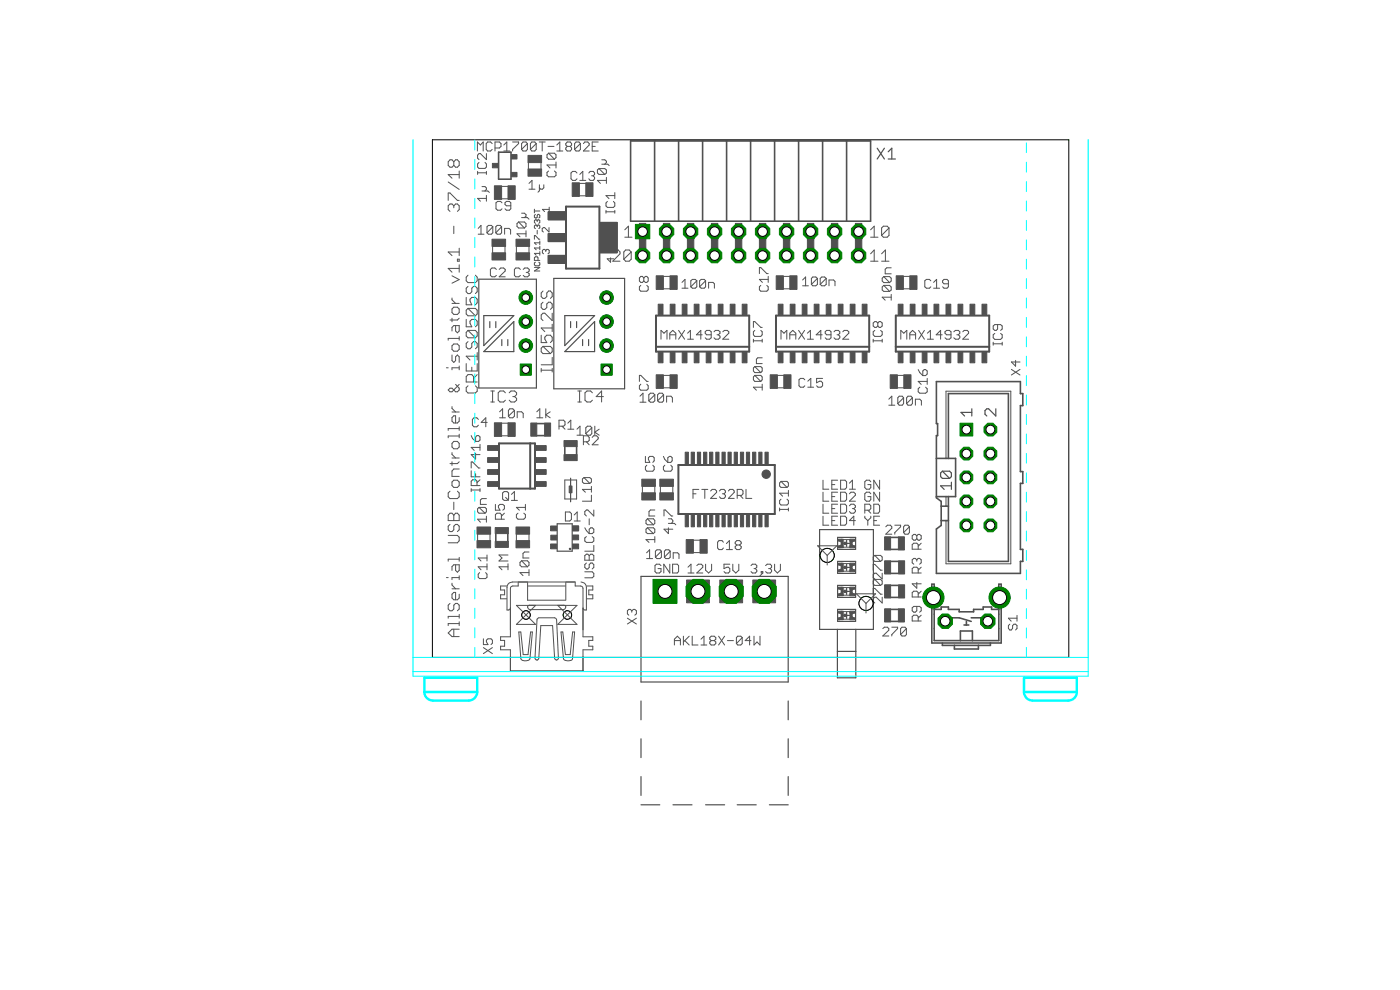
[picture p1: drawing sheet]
<svg xmlns="http://www.w3.org/2000/svg" width="148mm" height="105mm" viewBox="0 0 148 105" stroke-linecap="round" stroke-linejoin="round" font-family="sans-serif">
<g fill="none" stroke="#505050" stroke-width=".11">
<path d="M47.4 19.3l1.2 .7M48 17.1v.4M48 17.1l-.2-.2h-.2l-.2 .2v.4l.2 .2h.2l.2-.2M48 17.1l.2-.2h.2l.2 .2v.4l-.2 .2h-.2l-.2-.2M48.6 18.1v.8M48.6 18.5h-1.2l.4 .4M50.5 16v-1l.3 .3 .3-.3v1M50.5 18.1v.4M50.5 18.3h1M50.7 17.2l-.2 .2v.3l.2 .1h.6l.2-.1v-.3l-.2-.2M51 19.7h.3l.2 .2v.1l-.2 .2M51.5 16.3v.6l-.7-.6h-.1l-.2 .1v.3l.2 .2"/>
<path d="M51.5 18.1v.4M52.1 15.2l-.2-.2h-.3l-.1 .2v.6l.1 .2h.3l.2-.2M52.4 15.7h.5l.1-.2v-.3l-.1-.2h-.5v1M53 19.7h.8M53.3 16h.7M53.3 15.3l.3-.3v1M54.3 15h.6v.2l-.6 .6v.2M55.8 15.2v.6l-.1 .2h-.3l-.2-.2M55.8 15.2l-.1-.2h-.3l-.2 .2v.6M55.8 15.2l-.6 .6M55.9 17.2v.7M56 19.4l.3-.3v.9"/>
<path d="M56.7 15.2l-.1-.2h-.3l-.2 .2v.6M56.7 15.2v.6l-.1 .2h-.3l-.2-.2M56.7 15.2l-.6 .6M57.1 15h.6M57.1 19.6v.6l-.2 .1M57.3 17.1v.8M57.4 15v1M57.6 19.6v.3l-.2 .1h-.2l-.1-.1M58 15.5h.6M58.1 18.1l-.2 .1v.4l.2 .1h.6l.1-.1v-.4l-.1-.1M58.1 16.2l-.2 .2v.3l.2 .1h.6M58.1 16.2h.6l.1 .2v.3l-.1 .1"/>
<path d="M58.1 16.2l.6 .6M58.8 17.1v.7M58.8 17.5h-.9l.3 .3M58.9 15.3l.3-.3v1M58.9 16h.7M60 15.5l-.1-.2v-.1l.1-.2h.3l.2 .2v.1l-.2 .2M60 15.5l-.1 .2v.1l.1 .2h.3l.2-.2v-.1l-.2-.2M60 15.5h.3M61.1 18.3l-.2-.2h-.3l-.2 .2v.6l.2 .2h.3l.2-.2M61.3 19.4h.7M61.4 19.1h.6M61.4 18.5l.3-.4v1"/>
<path d="M61.4 15.2l-.1-.2h-.3l-.2 .2v.6M61.4 15.2v.6l-.1 .2h-.3l-.2-.2M61.4 15.2l-.6 .6M61.7 15.2l.2-.2h.3l.2 .2v.1l-.7 .7h.7M62.3 18.3l.2-.2h.3l.1 .2v.2l-.1 .1M62.6 18.6h.2M62.7 15.5h.3M62.8 18.6l.1 .2v.1l-.1 .2h-.3l-.2-.2M63.3 15h-.6v1h.6M63.4 17.8h.6l.2 .2v.3l-.2 .2M63.4 17.8l-.2 .2v.3l.2 .2h.6M63.4 17.8l.6 .7"/>
<path d="M63.7 16.9h.3l.2 .2v.1l-.2 .2M63.7 17.4h.6l.2 .1M64.2 19.1h-1l.3 .3M64.2 18.8v.6M47.2 38.9h.2M47.4 21.2v-.8h.2l.8 .8h.2M47.8 32.7l.2-.2h.4l.2 .2v.4l-.2 .2h-.4l-.2-.2zM47.8 36.6l.2-.2h.4l.2 .2v.4l-.2 .2h-.4l-.2-.2zM47.8 37.6v.6l.2 .2 .2-.2v-.4l.2-.2 .2 .2v.6M47.8 31.5v.2l.4 .4M47.8 33.7v.4M47.8 32.1h.8"/>
<path d="M47.8 29.2l.8 .4-.8 .4M48 21.8v.2M48 23.9v.8M48 21.8l-.2-.2h-.2l-.2 .2v.4l.2 .2M48 21.8l.2-.2h.2l.2 .2v.4l-.2 .2M48.2 34.5v.5l.2 .2 .2-.2v-.5h-.6l-.2 .1v.4M48.4 27.4h.2v.2h-.2zM48.6 35.8h-1.2v.2M48.6 26.3v.8M48.6 28v.8M48.6 35.6v.4M48.6 38.7v.4"/>
<path d="M48.6 38.9h-.8v.2M48.6 33.7l-.2 .2h-.8M48.6 28.4h-1.2l.4 .4M48.6 26.7h-1.2l.4 .4M49.3 31.5v.8h.6l-.2-.4v-.2l.2-.2h.4l.2 .2v.3l-.2 .3M49.3 33.8v.8h.6l-.2-.4v-.2l.2-.2h.4l.2 .2v.4l-.2 .2M49.3 38.5v.8h1.2v-.8M49.5 32.6l-.2 .2v.4l.2 .2h.8M49.5 30.3l-.2 .2v.4l.2 .2h.2l.2-.2v-.4l.2-.2h.2l.2 .2v.4l-.2 .2M49.5 35h.8l.2 .2v.4l-.2 .2M49.5 29.1l-.2 .2v.4l.2 .2h.8l.2-.2v-.4l-.2-.2M49.5 32.6h.8l.2 .2v.4l-.2 .2"/>
<path d="M49.5 36.2l-.2 .1v.4l.2 .2h.2l.2-.2v-.4l.2-.1h.2l.2 .1v.4l-.2 .2M49.5 35l-.2 .2v.4l.2 .2h.8M49.5 35l.8 .8M49.5 32.6l.8 .8M49.9 38.9v.4M50.5 37.3v.8M50.5 39.6l-.4 .4M50.5 37.7h-1.2l.4 .4M50.6 24.2l.3-.3v.9M50.6 24.8h.6M51 20.2h.6l.2 .2M51.5 20.7v.6"/>
<path d="M51.5 21h-1l.3 .3M52.1 26v.8M52.2 24v.6l-.2 .2h-.3l-.2-.2M52.2 24l-.2-.1h-.3l-.2 .1v.6M52.2 24l-.7 .6M52.5 28.5l-.1-.1h-.3l-.2 .1v.6l.2 .2h.3l.1-.2M52.8 28.5l.2-.1h.3l.2 .1v.2l-.7 .6h.7M53.1 21h.7M53.1 24v.6l-.2 .2h-.3l-.1-.2M53.1 24l-.2-.1h-.3l-.1 .1v.6M53.1 24l-.6 .6M53.1 21.5l-.1-.2h-.3l-.2 .2v.6l.2 .1h.3l.1-.1"/>
<path d="M53.4 24.8v-.6h.5l.1 .1v.5M53.4 26v.8M54.1 21.8h-.5l-.2-.2v-.1l.2-.2h.3l.2 .2v.6l-.2 .1h-.3l-.2-.1M54.7 26v.8M54.9 23.5h.6l.2 .2v.3l-.2 .1M54.9 23.5l-.2 .2v.3l.2 .1h.6M54.9 23.5l.6 .6M55.1 28.5l-.2-.1h-.3l-.2 .1v.6l.2 .2h.3l.2-.2M55.2 22.6h.3l.2 .1v.2l-.2 .1M55.2 23h.6l.2 .2M55.4 28.5l.1-.1h.3l.2 .1v.2l-.2 .1M55.7 24.7h-1l.3 .4"/>
<path d="M55.7 24.4v.7M55.7 28.8h.1M55.8 28.8l.2 .2v.1l-.2 .2h-.3l-.1-.2M56 26v.8M56 20h.6M56.6 28.3h.5l-.5 .4h.5M56.6 22.1v.4M56.6 25.3v-.4l.5 .4M56.6 22.3h.5M56.7 22.7l-.1 .1v.2l.1 .1 .2-.1v-.2l.1-.1 .1 .1v.2l-.1 .1M56.7 27.7l-.1 .1v.2l.1 .1h.3l.1-.1v-.2l-.1-.1M56.9 23.3h.2v.2l-.1 .1"/>
<path d="M56.9 23.9v-.1l.2 .1v.2l-.1 .1M56.9 23.3h-.2h-.1v.2l.1 .1M56.9 23.9l-.2-.1-.1 .1v.2l.1 .1M56.9 23.3v.2M56.9 23.9v.1M56.9 24.4v.4M56.9 27.6v-.3v-.1h-.2l-.1 .1v.3h.5M57.1 25.5v.4M57.1 26.1v.3M57.1 26.6v.4M57.1 26.8h-.5l.1 .2M57.1 26.2h-.5l.1 .2"/>
<path d="M57.1 25.7h-.5l.1 .2M57.3 35.5v.8h.6l-.2-.4v-.2l.2-.2h.4l.1 .2v.4l-.1 .2M57.3 39v.4M57.3 39.2h1.1M57.5 32l-.2 .2v.4l.2 .1h.2l.2-.1v-.4l.2-.2h.2l.1 .2v.4l-.1 .1M57.5 30.8l-.2 .2v.4l.2 .2h.2l.2-.2v-.4l.2-.2h.2l.1 .2v.4l-.1 .2M57.5 36.7l-.2 .2v.3l.2 .2h.8M57.5 36.7h.8l.1 .2v.3l-.1 .2M57.5 36.7l.8 .7M57.8 26.5l-.2-.1-.2 .1v.3l.1 .1M57.8 26.5l.1-.1 .2 .1v.3l-.1 .1M57.8 26.5v.1"/>
<path d="M58.1 24.1v.5l-.5-.5-.2 .1v.2l.1 .2M58.1 21.9v.5M58.1 22.2h-.7l.2 .2M58.4 33.1v.8l-.7-.8h-.2l-.2 .2v.4l.2 .2M58.4 34.3v.8M58.4 37.8v.8h-1.1M58.4 39v.4M58.4 34.7h-1.1l.4 .4M61.3 20.7h.7M64.1 22.4h1M64.1 22.3v.3M64.3 21.3l-.2 .2v.3l.2 .1h.6l.2-.1v-.3l-.2-.2"/>
<path d="M64.6 27.3v.4l-.3-.3h.7M64.9 26.7l.1-.2h.4l.2 .2v.2l-.7 .7h.7M65.1 20.4v.6M65.1 22.3v.3M65.1 20.7h-1l.4 .3M66.1 24.3l.4-.4v1.2M66.1 25.1h.8M66.8 26.7v.7l-.2 .2h-.4l-.2-.2M66.8 26.7l-.2-.2h-.4l-.2 .2v.7M66.8 26.7l-.8 .7M67.8 30.2l-.1 .2v.3l.1 .1h.7l.1-.1v-.3l-.1-.2M68.1 29.4l-.1-.1h-.2l-.1 .1v.3l.1 .2h.2l.1-.2"/>
<path d="M68.1 29.4l.2-.1h.2l.1 .1v.3l-.1 .2h-.2l-.2-.2M68.1 29.4v.3M70 35.9v-.9l.3 .3 .3-.3v.9M70.2 39.7h.7M70.2 29.3h.7M70.2 30.6h.7M70.9 35.9v-.6l.3-.3 .3 .3v.6M70.9 35.4h.6M71.8 35l.7 .9M72.2 30.5h.6M72.2 29.9l.3-.3v.9M72.5 35l-.7 .9"/>
<path d="M72.8 35.9h.6M72.8 35.3l.3-.3v.9M73.7 29.7l-.1-.1h-.3l-.2 .1v.7M73.7 29.7v.7l-.1 .1h-.3l-.2-.1M73.7 29.7l-.6 .7M74.3 35.4h-.6l.5-.4v.9M74.7 29.7v.7l-.2 .1h-.3l-.2-.1M74.7 29.7l-.2-.1h-.3l-.2 .1v.7M74.7 29.7l-.7 .7M75 30.5v-.6h.5l.1 .1v.5M75.3 35.4h-.5l-.2-.1v-.2l.2-.1h.3l.2 .1v.7l-.2 .1h-.3l-.2-.1M75.6 35.1l.1-.1h.3l.2 .1v.2l-.2 .1"/>
<path d="M75.9 35.4h.1M76 35.4l.2 .2v.2l-.2 .1h-.3l-.1-.1M76.5 35.1l.2-.1h.3l.1 .1v.2l-.6 .6h.6M79.7 36.1h1M79.7 34.6v-.6h.2l.6 .6h.2M79.7 35.9v.3M79.9 39.7h.6l.2 .2v.3l-.2 .2M79.9 39.7l-.2 .2v.3l.2 .2h.6M79.9 35l-.2 .1v.3l.2 .2h.6l.2-.2v-.3l-.2-.1M79.9 38.8h.6l.2 .1v.4l-.2 .1M79.9 38.8l-.2 .1v.4l.2 .1h.6M79.9 39.7l.6 .7"/>
<path d="M79.9 38.8l.6 .6M80.4 29v-.7h.1l.7 .7h.1M80.5 30.2l-.1 .2v.3l.1 .1h.7l.1-.1v-.3l-.1-.2M80.7 35.9v.3M80.7 37.9h-.5l-.1 .1v.5h.6M81.3 29.3v.6M81.3 29.6h-.9l.3 .3M82.2 39.7h.8M82.7 35.9v-.9l.3 .3 .3-.3v.9M82.9 29.3h.7M82.9 30.6h.7M83.6 35.4h.6"/>
<path d="M83.6 35.9v-.6l.3-.3 .3 .3v.6M84.5 35l.7 .9M84.9 29.6l.4-.3v.9M84.9 30.2h.7M85.2 35l-.7 .9M85.4 35.9h.7M85.4 35.3l.4-.3v.9M86.5 29.5v.6l-.2 .1h-.3l-.1-.1M86.5 29.5l-.2-.2h-.3l-.1 .2v.6M86.5 29.5l-.6 .6M87 35.4h-.6l.5-.4v.9M87.4 29.5v.6l-.1 .1h-.3l-.2-.1"/>
<path d="M87.4 29.5l-.1-.2h-.3l-.2 .2v.6M87.4 29.5l-.6 .6M87.7 30.2v-.6h.5l.2 .2v.4M87.9 35.4h-.4l-.2-.1v-.2l.2-.1h.3l.1 .1v.7l-.1 .1h-.3l-.2-.1M88.3 35.1l.1-.1h.3l.2 .1v.2l-.2 .1M88.6 35.4h.1M88.7 35.4l.2 .2v.2l-.2 .1h-.3l-.1-.1M89.2 35.1l.1-.1h.4l.1 .1v.2l-.6 .6h.6M92.1 27.6h.8M92.1 25.1h.8M92.1 24.3l.4-.4v1.2M92.1 26.9l.4-.4v1.1"/>
<path d="M92.4 36.1h1M92.4 35.9v.3M92.6 35l-.2 .1v.3l.2 .2h.6l.2-.2v-.3l-.2-.1M92.9 34.2l-.2-.2h-.1l-.2 .2v.3l.2 .1h.1l.2-.1M92.9 34.2l.1-.2h.2l.2 .2v.3l-.2 .1h-.2l-.1-.1M92.9 34.2v.3M93.3 27.6h.8M93.3 26.9l.4-.4v1.1M93.4 35.9v.3M93.5 29.3h.6l.2 .1v.3l-.2 .2M93.5 29.3l-.1 .1v.3l.1 .2h.6M93.5 30.2l-.1 .2v.3l.1 .1h.6"/>
<path d="M93.5 30.2h.6l.2 .2v.3l-.2 .1M93.5 30.2l.6 .6M93.5 29.3l.6 .6M94.1 24.1v.8l-.2 .2h-.4l-.2-.2M94.1 24.1l-.2-.2h-.4l-.2 .2v.8M94.1 24.1l-.8 .8M94.3 28.3h-.4l-.2 .2v.5h.6M94.3 31.5h-.9l.3 .3M94.3 31.2v.6M94.9 39.7h.8M95.3 35.9v-.9l.4 .3 .3-.3v.9M95.6 29.3h.7"/>
<path d="M95.6 30.6h.7M96.3 35.4h.6M96.3 35.9v-.6l.3-.3 .3 .3v.6M97.2 39.1l.5 .7M97.2 35l.6 .9M97.7 39.3l.1-.2h.2l.1 .2v.3l-.1 .2h-.3zM97.8 35l-.6 .9M98.1 35.9h.7M98.1 35.3l.4-.3v.9M98.5 29.7l-.1-.1h-.4l-.1 .1v.7l.1 .1h.4l.1-.1M98.8 30.5h.6M98.8 29.9l.3-.3v.9"/>
<path d="M99.7 35.4h-.6l.4-.4v.9M100.4 30h-.5l-.1-.1v-.2l.1-.1h.3l.2 .1v.7l-.2 .1h-.3l-.1-.1M100.6 35.4h-.4l-.2-.1v-.2l.2-.1h.3l.1 .1v.7l-.1 .1h-.3l-.2-.1M100.9 35.1l.2-.1h.3l.2 .1v.2l-.2 .1M101.3 35.4h.1M101.4 35.4l.2 .2v.2l-.2 .1h-.3l-.2-.1M101.9 35.1l.1-.1h.4l.1 .1v.2l-.6 .6h.6M105.1 36.4h1M105.1 36.2v.3M105.3 35.3l-.2 .1v.4l.2 .1h.6l.2-.1v-.4l-.2-.1M105.6 34.4v.4l-.2 .2h-.1l-.2-.2v-.3l.2-.1h.6l.2 .1v.3l-.2 .2M106.1 36.2v.3"/>
<path d="M107 39.1l.9 .6M107.5 38.1v.7l-.5-.5h.9M107.9 39.1l-.9 .6M47.4 56.7h1l.2 .2v.3l-.2 .2h-1M47.6 55.5l-.2 .2v.4l.2 .2h.2l.2-.2v-.4l.2-.2h.2l.2 .2v.4l-.2 .2M47.6 52l-.2 .2v.4l.2 .2h.8l.2-.2v-.4l-.2-.2M47.6 54.3h.2l.2 .2 .2-.2h.2l.2 .2v.6h-1.2v-.6zM47.8 51l.2-.2h.4l.2 .2v.4l-.2 .2h-.4l-.2-.2zM47.8 43v.2l.4 .4M47.8 47.9v.2l.4 .4M47.8 48.9v.4M47.8 48.5h.8"/>
<path d="M47.8 43.6h.8M48 53.1v.8M48 54.5v.6M48 46.7h.4l.2 .2v.4l-.2 .2h-.4l-.2-.2v-.4zM48.2 40.7l.4 .4v.2l-.2 .2h-.2l-.4-.4h-.2l-.2 .2 .2 .2h.2l.8-.8M48.2 59.8v.6l.2 .2 .2-.2v-.6h-.6l-.2 .2v.4M48.6 45.4h-1.2v.2M48.6 46.1h-1.2v.2M48.6 59.2h-1.2v.2M48.6 44.2v.4l-.2 .2h-.4l-.2-.2v-.4l.2-.2h.2v.8M48.6 45.2v.4M48.6 46v.3"/>
<path d="M48.6 59v.4M48.6 49.6h-.6l-.2 .2v.6h.8M48.6 48.9l-.2 .2h-.8M49.5 40.8l-.2 .2v.4l.2 .2h.8l.2-.2v-.4l-.2-.2M49.9 51.9h.9M49.9 49.5v-.6h.1l.7 .6h.1M49.9 49.8v.7h.9M49.9 51.7v.3M49.9 46.1l.1 .3 .3 .3M50.1 40.4v-.5l-.2-.3h-.4l-.2 .3v.5h1.2M50.3 46.2l.2-.1h.2l.1 .1v.4l-.1 .1h-.4zM50.3 48v.6l-.4-.5h.9"/>
<path d="M50.3 50.1v.4M50.5 51.4v-.5l-.2-.1h-.3l-.1 .1v.5h.9M50.5 56.5v.8M50.6 44.4l-.1-.2h-.3l-.2 .2v.6l.2 .2h.3l.1-.2M50.7 53.7l-.2 .1v.4l.2 .1h.6M50.7 53.7h.6l.2 .1v.4l-.2 .1M50.7 53.7l.6 .6M50.8 47v.7M50.8 51.7v.3M50.8 50.8l-.3 .3M50.8 47.3h-.9l.3 .4M51.5 52.8h-.5l-.2 .1v.5h.7"/>
<path d="M51.5 54.9h-1l.3 .4M51.5 54.6v.7M51.5 58.7v.7M51.5 59.7v.6M51.5 60h-.9l.3 .3M51.5 59.1h-.9l.3 .3M51.6 44.7h-.7l.5-.5v1M51.9 56.5v.7M51.9 42.5h.4M51.9 41.4h.4M52.1 41.4v1.1M52.4 53.4v.6h.5l-.2-.3v-.2l.2-.1h.3l.2 .1v.3l-.2 .2"/>
<path d="M52.9 43.6l.3-.3v.9M52.9 44.2h.6M53 44.8h.8M53.1 54.9v-.4l-.2-.2h-.3l-.2 .2v.4h1M53.1 46.1h.7M53.2 52.2l.2-.2h.3l.1 .2v.6l-.1 .2h-.3l-.2-.2zM53.4 54.3l-.3 .3M53.5 41.6l-.2-.2h-.4l-.2 .2v.8l.2 .1h.4l.2-.1M53.5 52.6l.3 .4M53.8 60h-1l.3 .3M53.8 59.7v.6M53.8 58.7h-1l.3 .4-.3 .3h1"/>
<path d="M53.9 41.6l.2-.2h.4l.2 .2v.2l-.2 .2M54.1 52.3l.3-.3v1M54.1 53h.7M54.3 42h.2M54.4 43.4v.6l-.1 .2h-.3l-.2-.2M54.4 43.4l-.1-.1h-.3l-.2 .1v.6M54.4 43.4l-.6 .6M54.5 42l.2 .2v.2l-.2 .1h-.4l-.2-.1M54.7 56.5v.8M54.7 44.2v-.6h.5l.2 .2v.4M54.8 54.3l-.1 .2v.3l.1 .1h.6l.2-.1v-.3l-.2-.2M55.2 59.4h.6l.2 .1v.3l-.2 .2"/>
<path d="M55.2 59.4l-.2 .1v.3l.2 .2h.6M55.2 59.4l.6 .6M55.6 53.4v.6M55.6 53.7h-.9l.3 .3M56 56.5v.7M56 58.4h-.5l-.1 .2v.5h.6M56.8 44.2h.6M56.8 43.6l.3-.3v.9M57.8 43.3v.9M58.2 43.6l-.4 .3 .4 .3M59.2 45.1h.4l.2-.1v-.4l-.2-.1h-.4v.9M59.5 45.1l.3 .3"/>
<path d="M59.8 50.8h1.2v2h-1.2zM59.8 54.2h.5l.2 .2v.6l-.2 .1h-.5zM60.1 44.8l.3-.3v.9M60.1 45.4h.6M60.8 55.1h.6M60.8 54.5l.3-.3v.9M61.1 45.4l.3-.3v1M61.1 46.1h.6M61.2 42.5h.3M61.2 41.4h.3M61.3 41.4v1.1M61.7 46.8h.5l.2-.2v-.3l-.2-.2h-.5v1"/>
<path d="M61.8 50.5h.6l.2 .2v.3l-.2 .2M61.8 50.5l-.2 .2v.3l.2 .2h.6M61.8 50.5l.6 .7M61.9 58.8l.2-.1h.1l.2 .1 .1-.1h.2l.1 .1v.5h-.9zM61.9 55.9l.5 .6M62.1 59.6l-.2 .2v.2l.2 .2h.1l.2-.2v-.2l.1-.2h.2l.1 .2v.2l-.1 .2M62.1 46.8l.3 .3M62.1 56.8l-.2 .1v.4l.2 .1h.6l.1-.1v-.4l-.1-.1M62.4 54.9v.6M62.4 56l.1-.1h.2l.1 .1v.3l-.1 .2h-.3zM62.4 58.8v.5M62.6 52.4v.6h-1"/>
<path d="M62.6 51.5v.6M62.6 51.8h-1l.4 .3M62.6 45.3v.6l-.1 .2h-.3l-.2-.2M62.6 45.3l-.1-.2h-.3l-.2 .2v.6M62.6 45.3l-.6 .6M62.7 46.3l.1-.2h.3l.2 .2v.1l-.6 .7h.6M62.7 41.6l-.2-.2h-.4l-.2 .2v.8l.2 .1h.4l.2-.1M62.8 54v.6l-.6-.6h-.1l-.2 .1v.3l.2 .2M62.8 57.7v.6h-.9M62.9 45.1v1M63.4 45.4l-.5 .3 .5 .4M63.9 42h-.8l.6-.6v1.1"/>
<path d="M67.7 40.4v-.7h.1l.7 .7h.1M67.7 41.9l.4-.3v1M67.7 42.6h.7M67.8 40.7l-.1 .1v.3l.1 .2h.7l.1-.2v-.3l-.1-.1M68 51.5v.7M68.3 48.3v.6h.5l-.2-.3v-.1l.2-.2h.3l.1 .2v.3l-.1 .1M68.4 58.5l.3-.3v.9M68.4 59.1h.7M68.5 49.2l-.2 .2v.3l.2 .2h.6l.1-.2v-.3l-.1-.2M68.5 55.9l-.1 .1v.3l.1 .2h.7M68.5 54.9h.7l.1 .2v.3l-.1 .1M68.5 55.9h.7l.1 .1v.3l-.1 .2"/>
<path d="M68.5 54.9l-.1 .2v.3l.1 .1h.7M68.5 55.9l.7 .6M68.5 54.9l.7 .6M69.3 57.1h-.9l.3 .3M69.3 41.8v.6l-.2 .2h-.3l-.1-.2M69.3 51.4v.8M69.3 56.8v.6M69.3 41.8l-.2-.2h-.3l-.1 .2v.6M69.3 54h-.5l-.1 .1v.5h.6M69.3 41.8l-.6 .6M69.9 51.5v.7M70 59.9l-.2-.2h-.3l-.2 .2v.6l.2 .1h.3l.2-.1v-.3h-.4"/>
<path d="M70 58.3v.7l-.2 .1h-.3l-.1-.1M70 58.3l-.2-.1h-.3l-.1 .1v.7M70 58.3l-.6 .7M70.2 41h.7M70.2 48.3l.2 .3 .3 .3M70.2 41.8l-.1-.2h-.3l-.2 .2v.6M70.2 41.8v.6l-.1 .2h-.3l-.2-.2M70.2 41.8l-.6 .6M70.3 54.6v-.6h.1l.7 .6h.1M70.4 49.2l-.2 .2v.3l.2 .2h.6l.1-.2v-.3l-.1-.2M70.5 42.6v-.7h.5l.2 .2v.5M70.7 48.5l.1-.2h.2l.1 .2v.3l-.1 .1h-.3z"/>
<path d="M70.7 55.4h.7l.1 .1M70.7 54.9h.4l.1 .2v.1l-.1 .2M70.7 55.9v.6l-.4-.5h.9M70.9 59.7v.9l-.6-.9v.9M70.9 58.3v.7l-.1 .1h-.3l-.2-.1M70.9 58.3l-.1-.1h-.3l-.2 .1v.7M70.9 58.3l-.6 .7M71.2 59.7h.5l.1 .2v.6l-.1 .1h-.5zM71.2 51.4v.8M71.2 59.1v-.6h.5l.2 .2v.4M73.3 57.2h.8M73.3 52.3h.4"/>
<path d="M73.4 58.5h.7M73.7 59.9l.2-.2h.3l.2 .2v.1l-.7 .6h.7M74 51.8h-.7v.9M74.3 51.8h.6M74.6 51.8v.9M74.7 59.7v.6l.3 .3 .3-.3v-.6M75.2 52l.2-.2h.3l.1 .2v.1l-.6 .6h.6M76.1 52l.2-.2h.3l.2 .2v.1l-.2 .2M76.5 52.3h.1M76.6 57.4l-.2-.2h-.3l-.2 .2v.6l.2 .2h.3l.2-.2M76.6 52.3l.2 .1v.2l-.2 .1h-.3l-.2-.1M76.9 58.2h.6"/>
<path d="M76.9 57.5l.3-.3v1M77.1 52l.1-.2h.4l.1 .2v.1l-.6 .6h.6M77.2 59.7h-.6v.5l.5-.2 .1 .2v.3l-.1 .1h-.3l-.2-.1M77.6 59.7v.6l.3 .3 .3-.3v-.6M78 57.7l-.2-.2v-.1l.2-.2h.3l.1 .2v.1l-.1 .2M78 57.7l-.2 .1v.2l.2 .2h.3l.1-.2v-.2l-.1-.1M78 57.7h.3M78 52.4h.5l.1-.1v-.3l-.1-.2h-.5v.9M78.3 52.4l.3 .3M79 51.8v.9h.6M79.5 59.9l.1-.2h.3l.2 .2v.1l-.2 .2M80.7 40.7v.6"/>
<path d="M80.7 41h-1l.4 .3M81 59.9l.2-.2h.3l.2 .2v.1l-.2 .2M82 59.7v.6l.3 .3 .3-.3v-.6M82.3 41h.7M82.5 53.9h.9M82.5 53.8v.3M82.7 50.9l-.2 .2v.3l.2 .2h.6M82.7 50.9h.6l.1 .2v.3l-.1 .2M82.7 52.8l-.2 .2v.3l.2 .1h.6l.1-.1v-.3l-.1-.2M82.7 50.9l.6 .7M83.4 51.9v.6M83.4 53.8v.3"/>
<path d="M83.4 52.2h-.9l.3 .3M85.2 40.2l-.2-.2h-.3l-.1 .2v.6l.1 .2h.3l.2-.2M85.5 41h.6M85.5 40.3l.3-.3v1M87.1 40h-.7v.5l.3-.2h.2l.2 .2v.3l-.2 .2h-.3l-.2-.2M87.1 53.4v.9h.6M87.1 52.1v.9h.6M87.1 50.8v1h.6M87.1 54.6v1h.6M88 55.1h.3M88 52.6h.3M88 53.8h.3"/>
<path d="M88 51.3h.3M88.6 53.4h-.6v.9h.6M88.6 50.8h-.6v1h.6M88.6 52.1h-.6v.9h.6M88.6 54.6h-.6v1h.6M88.8 59.8a.3 .3 0 0 1 .3 .2 .3 .3 0 0 1-.3 .3M88.8 57.2a.3 .3 0 0 1 .3 .3 .3 .3 0 0 1-.3 .3M89 53.4h.4l.2 .1v.6l-.2 .2h-.4zM89 50.8h.4l.2 .2v.6l-.2 .2h-.4zM89 52.1h.4l.2 .2v.6l-.2 .1h-.4zM89 54.6h.4l.2 .2v.6l-.2 .2h-.4zM89.2 57.9h.7"/>
<path d="M89.2 59.6h.7M89.2 57.1h.7M89.9 52.3l.2-.2h.3l.1 .2v.1l-.6 .6h.6M89.9 51.8h.6M89.9 53.5l.2-.1h.3l.1 .1v.2l-.1 .1M89.9 51.1l.3-.3v1M90.2 53.8h.2M90.4 53.8l.1 .2v.1l-.1 .2h-.3l-.2-.2M90.4 59.8a.28 .28 0 0 0-.3 .2 .28 .28 0 0 0 .3 .3M90.4 57.2a.28 .28 0 0 0-.3 .3 .28 .28 0 0 0 .3 .3M90.5 55.1h-.6l.5-.5v1M91.5 54h.5l.2-.2v-.3l-.2-.1h-.5v.9"/>
<path d="M91.5 54.6v.2l.3 .3M91.8 54l.4 .3M91.8 55.1v.5M92.2 51l-.2-.2h-.3l-.2 .2v.6l.2 .2h.3l.2-.2v-.3h-.4M92.2 52.3l-.2-.2h-.3l-.2 .2v.6l.2 .1h.3l.2-.1v-.3h-.4M92.2 54.6v.2l-.4 .3M92.5 55.1h.3M92.5 53.4h.4l.2 .1v.6l-.2 .2h-.4zM92.6 58.8h.6l.2 .1v.4l-.2 .1M92.6 58.8l-.2 .1v.4l.2 .1h.6M92.6 58.8l.6 .6M93.1 54.6h-.6v1h.6"/>
<path d="M93.1 50.8v1l-.6-1v1M93.1 52.1v.9l-.6-.9v.9M93.7 55.8l.2-.2h.3l.2 .2v.1l-.7 .6h.7M94.1 42.2l.3-.3v1M94.1 42.9h.6M94.7 55.6h.6v.2l-.6 .6v.1M95 41h.7M95.6 42.1v.6l-.1 .2h-.3l-.2-.2M95.6 42.1l-.1-.2h-.3l-.2 .2v.6M95.6 42.1l-.6 .6M96.2 55.8v.6l-.1 .1h-.3l-.2-.1M96.2 55.8l-.1-.2h-.3l-.2 .2v.6"/>
<path d="M96.2 55.8l-.6 .6M96.6 42.1l-.2-.2h-.3l-.2 .2v.6M96.6 42.1v.6l-.2 .2h-.3l-.2-.2M96.6 42.1l-.7 .6M96.9 42.9v-.7h.4l.2 .2v.5M97 56.7l-.1-.1h-.2l-.2 .1v.3l.2 .2h.2l.1-.2M97 56.7l.2-.1h.1l.2 .1v.3l-.2 .2h-.1l-.2-.2M97 59.2l-.1-.1h-.2l-.2 .1v.4l.2 .1M97 59.2l.2-.1h.1l.2 .1v.4l-.2 .1M97 56.7v.3M97 59.2v.2M97.2 58.1v-.5l-.2-.1h-.3l-.2 .1v.5h1"/>
<path d="M97.3 41l-.1 .1v.4l.1 .1h.7l.1-.1v-.4l-.1-.1M97.5 57.5l-.3 .3M98.1 40.4h-.9l.3 .3M98.1 40v.7M100.1 48.5v-7.1h6.9v18.3h-6.9v-4.6M100.1 52.6v1M47.2 61.1h.2M47.6 63.9l-.2 .2v.4l.2 .1h.2l.2-.1v-.4l.2-.2h.2l.2 .2v.4l-.2 .1M47.8 61.7v.2l.4 .4M47.8 62.3h.8M48 66.6v.8M48.6 66.6h-.8l-.4 .4 .4 .4h.8"/>
<path d="M48.6 65.2h-1.2v.2M48.6 66h-1.2v.2M48.6 60.9v.4M48.6 62.9v.4l-.2 .2h-.4l-.2-.2v-.4l.2-.2h.2v.8M48.6 65v.4M48.6 65.8v.4M48.6 61.1h-.8v.2M50.8 60.6l-.2 .2v.3l.2 .1h.6l.1-.1v-.3l-.1-.2M51.2 67.6v.6h.4l-.1-.4 .1-.2h.4l.1 .2v.3l-.1 .1M51.2 68.5l.9 .7M52.1 68.5l-.9 .7M53.6 62h-.6v.4h.4v.5h-.4v.5h.6"/>
<path d="M54.8 61.7v.3h-.6l-.2 .3v5.1h-1v.4h.4v.6h-.4v.4h1v2.2h7.7v-2.2h1v-.4h-.4v-.6h.4v-.4h-1v-5.1l-.2-.3h-.6v-.3M54.9 66.9h.2l.3 2.4h.5l.3-2.4h.1l-.2 2.7a.54 .54 0 0 1-.5 .3 .54 .54 0 0 1-.5-.3zM55.8 61.7v1.8h4M55.8 64.2v.1M55.9 64.1h.1h3.7h.2a.29 .29 0 0 1-.3 .4h-3.5a.29 .29 0 0 1-.2-.4zM55.9 62h3.9M56 60.3v.6M56 60.6h-1l.4 .3M56.8 69.8h.1M56.9 65.5l.1-.1h1.7l.2 .1 .2 4.2a.2 .2 0 0 1-.3 .1 .2 .2 0 0 1-.1-.2l-.2-3.4h-1.3l-.2 3.5a.2 .2 0 0 1-.2 .1 .2 .2 0 0 1-.2-.2zM59.4 66.9h.2l.2 2.4h.5l.3-2.4h.2l-.2 2.9a.6 .6 0 0 1-1-.2zM59.9 61.7v1.8"/>
<path d="M60.9 61.6h-6.7a.56 .56 0 0 0-.5 .6v2.4l.2-.1 .1-.2M61.5 61.6a.56 .56 0 0 1 .6 .6v2.4l-.3-.1-.1-.2M61.9 60.5h.8l.1 .2v.3l-.1 .2h-.8M62.1 62h.6v.4h-.4v.5h.4v.5h-.6M66.4 65.4l1 .6M66.9 64.6l-.2-.1h-.2l-.1 .1v.4l.1 .1M66.9 64.6l.1-.1h.2l.2 .1v.4l-.2 .1M66.9 64.6v.2M67.4 65.4l-1 .6M71.4 68.3v-.7l.3-.3 .3 .3v.7M71.4 67.8h.6M72.3 67.3v1"/>
<path d="M72.5 67.8l.4 .5M72.8 60.6h.6M72.8 60l.3-.3v.9M72.9 67.3l-.6 .6M73.3 67.3v1h.6M74.2 67.6l.3-.3v1M74.2 68.3h.6M75.3 67.8l-.2-.2v-.1l.2-.2h.3l.2 .2v.1l-.2 .2M75.3 67.8h.3M75.3 67.8l-.2 .1v.2l.2 .2h.3l.2-.2v-.2l-.2-.1M76.1 67.3l.6 1M76.7 67.3l-.6 1"/>
<path d="M77 67.8h.6M78.5 67.5l-.1-.2h-.3l-.2 .2v.6M78.5 67.5v.6l-.1 .2h-.3l-.2-.2M78.5 67.5l-.6 .6M79.5 67.8h-.6l.4-.5v1M79.8 60.2h.1M79.8 67.3v1l.3-.4 .3 .4v-1M79.9 60.2l.2 .1v.2l-.2 .1h-.3l-.1-.1M80.6 60.5h.1v.1h-.1zM80.7 60.6l-.3 .4M81.3 60.2h.2M81.5 60.2l.2 .1v.2l-.2 .1h-.3l-.2-.1"/>
<path d="M88.8 62.3a.3 .3 0 0 1 .3 .3 .3 .3 0 0 1-.3 .3M88.8 64.8a.3 .3 0 0 1 .3 .3 .3 .3 0 0 1-.3 .3M89.2 60.5h.7M89.2 63h.7M89.2 65.5h.7M89.2 62.2h.7M89.2 64.7h.7M90.4 62.3a.28 .28 0 0 0-.3 .3 .28 .28 0 0 0 .3 .3M90.4 64.9a.28 .28 0 0 0-.3 .2 .28 .28 0 0 0 .3 .3M92.4 60.3v-.6h.2l.6 .6h.2M92.4 62.9v-.6h.2l.6 .6h.2M92.6 61.3h.6l.2 .2v.3l-.2 .2"/>
<path d="M92.6 61.3l-.2 .2v.3l.2 .2h.6M92.6 61.3l.6 .7M93.4 60.7v.6l-.7-.6h-.1l-.2 .1v.3l.2 .2M93.4 63.2v.6l-.7-.6h-.1l-.2 .2v.3l.2 .1M93.4 66.5l.2-.1h.3l.2 .1v.2l-.7 .6h.7M94.4 66.4h.6v.1l-.6 .7v.1M95.9 66.5v.7l-.1 .1h-.3l-.2-.1M95.9 66.5l-.1-.1h-.3l-.2 .1v.7M95.9 66.5l-.6 .7M97 64.2v.4l-.1 .2h-.2l-.2-.2v-.3l.2-.1h.6l.2 .1v.3l-.2 .2M97 61.6v.7l-.5-.5h1M97.2 60.6v-.4l-.2-.2h-.3l-.2 .2v.4h1"/>
<path d="M97.2 63.2v-.5l-.2-.1h-.3l-.2 .1v.5h1M97.2 65.7v-.4l-.2-.2h-.3l-.2 .2v.4h1M97.5 60l-.3 .3M97.5 62.6l-.3 .3M97.5 65.1l-.3 .3M106.9 66.1l-.2 .1v.3l.2 .2h.1l.2-.2v-.3l.1-.1h.2l.1 .1v.3l-.1 .2M107.6 65.1v.6M107.6 65.4h-.9l.3 .3"/>
</g>
<g fill="#505050" stroke="#505050" stroke-width=".11">
<path d="M60.2 51.4h.3v.8h-.3z"/>
<path d="M89.3 59.9h.3v.3h-.3z"/>
<path d="M89.3 62.5h.3v.2h-.3z"/>
<path d="M89.3 57.4h.3v.2h-.3z"/>
<path d="M89.3 65h.3v.3h-.3z"/>
<path d="M67.7 25.4h.6v.8h-.6z"/>
<path d="M70.2 25.4h.7v.8h-.7z"/>
<path d="M72.7 25.4h.7v.8h-.7z"/>
<path d="M75.3 25.4h.7v.8h-.7z"/>
<path d="M77.8 25.4h.7v.8h-.7z"/>
<path d="M80.4 25.4h.6v.8h-.6z"/>
<path d="M82.9 25.4h.7v.8h-.7z"/>
<path d="M85.4 25.4h.7v.8h-.7z"/>
<path d="M88 25.4h.7v.8h-.7z"/>
<path d="M90.5 25.4h.7v.8h-.7z"/>
<path d="M93.6 59.4h.7v1.3h-.7z"/>
<path d="M95.1 59.4h.6v1.3h-.6z"/>
<path d="M93.6 61.9h.7v1.4h-.7z"/>
<path d="M95.1 61.9h.6v1.4h-.6z"/>
<path d="M88.7 60.3h.2v.2h-.2z"/>
<path d="M88.9 60.5h.3z"/>
<path d="M88.8 59.6h.2v.2h-.2z"/>
<path d="M89 59.6h.2v.9h-.2z"/>
<path d="M89.9 60.3h.5v.2h-.5z"/>
<path d="M89.9 59.6h.5v.2h-.5z"/>
<path d="M90 59.8h.2v.5h-.2z"/>
<path d="M90.1 60.2l.1 .1z"/>
<path d="M90.1 59.8l.1 .1z"/>
<path d="M88.7 62.8h.2v.3h-.2z"/>
<path d="M88.9 63h.3z"/>
<path d="M88.8 62.1h.2v.3h-.2z"/>
<path d="M89 62.1h.2v.9h-.2z"/>
<path d="M89.9 62.8h.5v.3h-.5z"/>
<path d="M89.9 62.1h.5v.3h-.5z"/>
<path d="M90 62.3h.2v.6h-.2z"/>
<path d="M90.1 62.8l.1 .1z"/>
<path d="M90.1 62.3l.1 .1z"/>
<path d="M54.6 57.2h1.4v.8h-1.4z"/>
<path d="M54.6 55.8h1.4v.7h-1.4z"/>
<path d="M52.1 26.8h1.4v.7h-1.4z"/>
<path d="M52.1 25.3h1.4v.8h-1.4z"/>
<path d="M54.6 26.8h1.4v.7h-1.4z"/>
<path d="M54.6 25.3h1.4v.8h-1.4z"/>
<path d="M95.1 56.8h.6v1.4h-.6z"/>
<path d="M93.6 56.8h.7v1.4h-.7z"/>
<path d="M88.7 57.8h.2v.2h-.2z"/>
<path d="M88.9 57.9l.3 .1z"/>
<path d="M88.8 57.1h.2v.2h-.2z"/>
<path d="M89 57.1h.2v.9h-.2z"/>
<path d="M89.9 57.8h.5v.2h-.5z"/>
<path d="M89.9 57.1h.5v.2h-.5z"/>
<path d="M90 57.2h.2v.6h-.2z"/>
<path d="M90.1 57.7l.1 .1z"/>
<path d="M90.1 57.3h.1z"/>
<path d="M62 19.3h.8v1.5h-.8z"/>
<path d="M60.6 19.3h.7v1.5h-.7z"/>
<path d="M81 47.9h.3v1.3h-.3z"/>
<path d="M80.3 47.9h.3v1.3h-.3z"/>
<path d="M79.7 47.9h.3v1.3h-.3z"/>
<path d="M79 47.9h.3v1.3h-.3z"/>
<path d="M78.4 47.9h.3v1.3h-.3z"/>
<path d="M77.7 47.9h.3v1.3h-.3z"/>
<path d="M77 47.9h.4v1.3h-.4z"/>
<path d="M76.4 47.9h.4v1.3h-.4z"/>
<path d="M75.8 47.9h.3v1.3h-.3z"/>
<path d="M75.1 47.9h.3v1.3h-.3z"/>
<path d="M74.5 47.9h.3v1.3h-.3z"/>
<path d="M73.8 47.9h.3v1.3h-.3z"/>
<path d="M73.2 47.9h.3v1.3h-.3z"/>
<path d="M72.5 47.9h.4v1.3h-.4z"/>
<path d="M72.5 54.4h.4v1.4h-.4z"/>
<path d="M73.2 54.4h.3v1.4h-.3z"/>
<path d="M73.8 54.4h.3v1.4h-.3z"/>
<path d="M74.5 54.4h.3v1.4h-.3z"/>
<path d="M75.1 54.4h.3v1.4h-.3z"/>
<path d="M75.8 54.4h.3v1.4h-.3z"/>
<path d="M76.4 54.4h.4v1.4h-.4z"/>
<path d="M77 54.4h.4v1.4h-.4z"/>
<path d="M77.7 54.4h.3v1.4h-.3z"/>
<path d="M78.4 54.4h.3v1.4h-.3z"/>
<path d="M79 54.4h.3v1.4h-.3z"/>
<path d="M79.7 54.4h.3v1.4h-.3z"/>
<path d="M80.3 54.4h.3v1.4h-.3z"/>
<path d="M81 54.4h.3v1.4h-.3z"/>
<path d="M72.6 57.1h.8v1.4h-.8z"/>
<path d="M74.1 57.1h.7v1.4h-.7z"/>
<path d="M95.1 64.4h.6v1.4h-.6z"/>
<path d="M93.6 64.4h.7v1.4h-.7z"/>
<path d="M88.7 65.4h.2v.2h-.2z"/>
<path d="M88.9 65.5l.3 .1z"/>
<path d="M88.8 64.7h.2v.2h-.2z"/>
<path d="M89 64.7h.2v.9h-.2z"/>
<path d="M89.9 65.4h.5v.2h-.5z"/>
<path d="M89.9 64.7h.5v.2h-.5z"/>
<path d="M90 64.9h.2v.5h-.2z"/>
<path d="M90.1 65.3l.1 .1z"/>
<path d="M90.1 64.9h.1z"/>
<path d="M56.7 51h1.1v.5h-1.1z"/>
<path d="M56.7 49.7h1.1v.5h-1.1z"/>
<path d="M56.7 48.4h1.1v.5h-1.1z"/>
<path d="M56.7 47.2h1.1v.5h-1.1z"/>
<path d="M51.6 47.2h1.1v.5h-1.1z"/>
<path d="M51.6 48.4h1.1v.5h-1.1z"/>
<path d="M51.6 49.7h1.1v.5h-1.1z"/>
<path d="M51.6 51h1.1v.5h-1.1z"/>
<path d="M52.3 44.7h.8v1.5h-.8z"/>
<path d="M53.8 44.7h.7v1.5h-.7z"/>
<path d="M57.6 44.8h.7v1.4h-.7z"/>
<path d="M56.2 44.8h.6v1.4h-.6z"/>
<path d="M59.7 46.6h1.4v.7h-1.4z"/>
<path d="M59.7 48.1h1.4v.6h-1.4z"/>
<path d="M69.2 61.4h2.4v2.4h-2.4z"/>
<path d="M72.7 61.4h2.4v2.4h-2.4z"/>
<path d="M76.2 61.4h2.4v2.4h-2.4z"/>
<path d="M79.7 61.4h2.4v2.4h-2.4z"/>
<path d="M67.9 50.7h1.5v.8h-1.5z"/>
<path d="M67.9 52.2h1.5v.7h-1.5z"/>
<path d="M69.8 50.7h1.5v.8h-1.5z"/>
<path d="M69.8 52.2h1.5v.7h-1.5z"/>
<path d="M69.4 39.7h.8v1.4h-.8z"/>
<path d="M70.9 39.7h.8v1.4h-.8z"/>
<path d="M69.4 29.2h.8v1.4h-.8z"/>
<path d="M70.9 29.2h.8v1.4h-.8z"/>
<path d="M69.7 37.3h.5v1.1h-.5z"/>
<path d="M70.9 37.3h.5v1.1h-.5z"/>
<path d="M72.2 37.3h.5v1.1h-.5z"/>
<path d="M73.5 37.3h.5v1.1h-.5z"/>
<path d="M76 32.2h.5v1.1h-.5z"/>
<path d="M74.7 32.2h.5v1.1h-.5z"/>
<path d="M73.5 32.2h.5v1.1h-.5z"/>
<path d="M72.2 32.2h.5v1.1h-.5z"/>
<path d="M74.7 37.3h.5v1.1h-.5z"/>
<path d="M76 37.3h.5v1.1h-.5z"/>
<path d="M77.3 37.3h.5v1.1h-.5z"/>
<path d="M78.5 37.3h.6v1.1h-.6z"/>
<path d="M78.5 32.2h.6v1.1h-.6z"/>
<path d="M77.3 32.2h.5v1.1h-.5z"/>
<path d="M70.9 32.2h.5v1.1h-.5z"/>
<path d="M69.7 32.2h.5v1.1h-.5z"/>
<path d="M82.4 37.3h.5v1.1h-.5z"/>
<path d="M83.6 37.3h.5v1.1h-.5z"/>
<path d="M84.9 37.3h.5v1.1h-.5z"/>
<path d="M86.2 37.3h.5v1.1h-.5z"/>
<path d="M88.7 32.2h.5v1.1h-.5z"/>
<path d="M87.4 32.2h.5v1.1h-.5z"/>
<path d="M86.2 32.2h.5v1.1h-.5z"/>
<path d="M84.9 32.2h.5v1.1h-.5z"/>
<path d="M87.4 37.3h.5v1.1h-.5z"/>
<path d="M88.7 37.3h.5v1.1h-.5z"/>
<path d="M90 37.3h.5v1.1h-.5z"/>
<path d="M91.2 37.3h.6v1.1h-.6z"/>
<path d="M91.2 32.2h.6v1.1h-.6z"/>
<path d="M90 32.2h.5v1.1h-.5z"/>
<path d="M83.6 32.2h.5v1.1h-.5z"/>
<path d="M82.4 32.2h.5v1.1h-.5z"/>
<path d="M95.1 37.3h.5v1.1h-.5z"/>
<path d="M96.3 37.3h.5v1.1h-.5z"/>
<path d="M97.6 37.3h.5v1.1h-.5z"/>
<path d="M98.8 37.3h.6v1.1h-.6z"/>
<path d="M101.4 32.2h.5v1.1h-.5z"/>
<path d="M100.1 32.2h.5v1.1h-.5z"/>
<path d="M98.8 32.2h.6v1.1h-.6z"/>
<path d="M97.6 32.2h.5v1.1h-.5z"/>
<path d="M100.1 37.3h.5v1.1h-.5z"/>
<path d="M101.4 37.3h.5v1.1h-.5z"/>
<path d="M102.7 37.3h.5v1.1h-.5z"/>
<path d="M103.9 37.3h.5v1.1h-.5z"/>
<path d="M103.9 32.2h.5v1.1h-.5z"/>
<path d="M102.7 32.2h.5v1.1h-.5z"/>
<path d="M96.3 32.2h.5v1.1h-.5z"/>
<path d="M95.1 32.2h.5v1.1h-.5z"/>
<path d="M81.5 39.7h.8v1.4h-.8z"/>
<path d="M83 39.7h.7v1.4h-.7z"/>
<path d="M94.2 39.7h.8v1.4h-.8z"/>
<path d="M95.7 39.7h.7v1.4h-.7z"/>
<path d="M82.1 29.2h.8v1.4h-.8z"/>
<path d="M83.6 29.2h.7v1.4h-.7z"/>
<path d="M94.8 29.2h.8v1.4h-.8z"/>
<path d="M96.3 29.2h.7v1.4h-.7z"/>
<path d="M63.5 23.5h1.8v3.3h-1.8z"/>
<path d="M58 24.7h1.9v.9h-1.9z"/>
<path d="M58 22.4h1.9v.9h-1.9z"/>
<path d="M58 27h1.9v.9h-1.9z"/>
<path d="M104.6 47.8h.5v.5h-.5z"/>
<path d="M104.6 45.2h.5v.5h-.5z"/>
<path d="M104.6 50.3h.5v.5h-.5z"/>
<path d="M104.6 55.4h.5v.5h-.5z"/>
<path d="M104.6 52.8h.5v.5h-.5z"/>
<path d="M102 47.8h.5v.5h-.5z"/>
<path d="M102 45.2h.5v.5h-.5z"/>
<path d="M102 50.3h.5v.5h-.5z"/>
<path d="M102 55.4h.5v.5h-.5z"/>
<path d="M102 52.8h.5v.5h-.5z"/>
<path d="M52.1 17.3h.6v.5h-.6z"/>
<path d="M54.1 16.4h.6v.4h-.6z"/>
<path d="M54.1 18.2h.6v.5h-.6z"/>
<path d="M52.3 19.7h.8v1.4h-.8z"/>
<path d="M53.8 19.7h.7v1.4h-.7z"/>
<path d="M55.9 16.4h1.4v.8h-1.4z"/>
<path d="M55.9 17.9h1.4v.7h-1.4z"/>
<path d="M58.3 57.6h.6v.5h-.6z"/>
<path d="M58.3 55.7h.6v.5h-.6z"/>
<path d="M58.3 56.6h.6v.5h-.6z"/>
<path d="M60.6 56.6h.6v.5h-.6z"/>
<path d="M60.6 55.7h.6v.5h-.6z"/>
<path d="M60.6 57.6h.6v.5h-.6z"/>
<path d="M67.7 23.6h.6v1.8h-.6z"/>
<path d="M70.2 23.6h.7v1.8h-.7z"/>
<path d="M72.7 23.6h.7v1.8h-.7z"/>
<path d="M67.7 26.2h.6v1.2h-.6z"/>
<path d="M70.2 26.2h.7v1.2h-.7z"/>
<path d="M72.7 26.2h.7v1.2h-.7z"/>
<path d="M75.3 26.2h.7v1.2h-.7z"/>
<path d="M77.8 26.2h.7v1.2h-.7z"/>
<path d="M75.3 23.6h.7v1.8h-.7z"/>
<path d="M77.8 23.6h.7v1.8h-.7z"/>
<path d="M80.4 23.6h.6v1.8h-.6z"/>
<path d="M82.9 23.6h.7v1.8h-.7z"/>
<path d="M80.4 26.2h.6v1.2h-.6z"/>
<path d="M82.9 26.2h.7v1.2h-.7z"/>
<path d="M85.4 23.6h.7v1.8h-.7z"/>
<path d="M88 23.6h.7v1.8h-.7z"/>
<path d="M90.5 23.6h.7v1.8h-.7z"/>
<path d="M85.4 26.2h.7v1.2h-.7z"/>
<path d="M88 26.2h.7v1.2h-.7z"/>
<path d="M90.5 26.2h.7v1.2h-.7z"/>
<path d="M50.5 57.2h1.4v.8h-1.4z"/>
<path d="M50.5 55.8h1.4v.7h-1.4z"/>
<path d="M52.4 55.8h1.4v.7h-1.4z"/>
<path d="M52.4 57.3h1.4v.6h-1.4z"/>
</g>
<path d="M59.9 21.9h3.5v6.5h-3.5zM69.4 33.4h9.9v3.8h-9.9zM69.4 36.7h9.9M82.1 33.4h9.9v3.8h-9.9zM82.1 36.7h9.9M94.8 33.4h9.9v3.8h-9.9zM94.8 36.7h9.9M52.8 46.9h3.8v4.8h-3.8zM56.1 46.9v4.8M71.8 49.2h10.2v5.2h-10.2z" fill="none" stroke="#505050" stroke-width=".21"/>
<g fill="#505050" stroke="#505050" stroke-width=".11">
<path d="M60.2 58.1l.1-.1 .1 .1-.1 .1z" fill-rule="evenodd"/>
<path d="M88.9 60.3h.1v.2h-.1v-.1l.1-.1v.1h-.1z" fill-rule="evenodd"/>
<path d="M88.9 62.9h.1v.1h-.1v-.1h.1h-.1z" fill-rule="evenodd"/>
<path d="M88.9 57.8h.1v.1h-.1h.1h-.1z" fill-rule="evenodd"/>
<path d="M88.9 65.4h.1v.2h-.1v-.1l.1-.1v.1h-.1z" fill-rule="evenodd"/>
<circle cx="81.1" cy="50.2" r=".44"/>
</g>
<g fill="none" stroke="#505050" stroke-width=".17">
<path d="M52.8 16.1h1.3v2.9h-1.3zM66.7 14.9h25.4v8.5h-25.4zM69.3 14.9v8.5M71.8 14.9v8.5M74.4 14.9v8.5M76.9 14.9v8.5M79.4 14.9v8.5M82 14.9v8.5M84.5 14.9v8.5M87.1 14.9v8.5M89.6 14.9v8.5M52.5 56.5v.8"/>
<path d="M53.7 56.5v.8M56.8 46.1h.8M56.8 44.8h.8M59.8 47.3v.8M61 47.3v.8M94.3 59.4h.8M94.3 58.1h.8M94.3 56.9h.8M99.1 40.4h8.9v1.3h.2v1.2h-.2v7h.2v1.3h-.2v6.9h.2v1.3h-.2v1.3h-8.9v-4.7l.5-.4v-2.5l-.5-.4v-6.6h.1v-1.3h-.1zM99.1 48.5h2v4.1h-2M99.6 53.6h.8M99.6 55.1h.8"/>
<path d="M100.4 48.5v-6.8h6.3v17.7h-6.3v-6.8M94.3 64.5h.8M94.3 60.7h.8M94.3 63.2h.8M94.3 62h.8M94.3 65.8h.8M98.6 61.8h.3v6h6.8v-6h.3v6.3h-7.4zM98.9 64.5h.7v-.3h.8v.3h1.1v.2h1.5v-.2h1.1v-.3h.8v.3h.8M99.7 68.1v.2h5.1v-.2M100.6 65.4h.9l1.3 .4M101 68.3v.4h2.5v-.4M101.6 67.8v-1h1.3v1"/>
<path d="M102 66.1h.5M102.3 65.8v.3M102.8 65.4h1.1"/>
</g>
<g fill="none" stroke="#505050" stroke-width=".13">
<path d="M92.8 15.7l.8 1.1M93.6 15.7l-.8 1.1M94 16.1l.4-.4v1.1M94 16.8h.8M50.7 29.5h6.1v11.6h-6.1zM51.2 33.4h3.2l-3.2 3.2zM51.8 34v.7M52.5 34v.7M53.1 35.9v.7M53.7 35.9v.7M54.4 34v3.2h-3.2zM58.6 29.5h7.5v11.6h-7.5z"/>
<path d="M59.8 33.4h3.1l-3.1 3.2zM60.4 34v.7M61 34v.7M61.7 35.9v.7M62.3 35.9v.7M62.9 34v3.2h-3.1zM59 55.4h1.6v2.9h-1.6zM60.4 50.6v2.5M86.7 56h5.7v10.6h-5.7zM88.6 56.9h2v1.2h-2zM88.6 59.4h2v1.3h-2zM89.3 57.5h.6"/>
<path d="M89.6 57.2v.6M89.6 59.7v.7M99.7 49.9h.8l.2 .2v.3l-.2 .2M99.7 49.9l-.2 .2v.3l.2 .2h.8M99.7 49.9l.8 .7M100.7 51.4h-1.2l.4 .4M100.7 51v.8M102.8 43.6h-1.1l.4 .4M102.8 43.3v.7M105.4 43.3v.7l-.8-.7h-.2l-.2 .2v.3l.2 .2M67.8 61h15.6v11.2h-15.6zM67.8 74.2v2"/>
<path d="M67.8 78.2v2M83.4 74.2v2M83.4 78.2v2M88.6 66.6v5.1h2v-5.1M88.6 68.9h2M88.6 62h2v1.2h-2zM88.6 64.5h2v1.3h-2zM89.3 62.6h.6M89.3 60h.6M89.3 65.1h.6M89.6 62.3v.6M89.6 64.8v.6"/>
<path d="M67.8 82.2v2M67.8 85.2h2M71.2 85.2h2M74.7 85.2h2M78 85.2h2M81.4 85.2h2M83.4 82.2v2"/>
</g>
<circle cx="100" cy="65.7" r=".83" fill="#008000" stroke="#008000" stroke-width=".11"/>
<circle cx="100" cy="65.7" r=".51" fill="#fff" stroke="#000" stroke-width=".11"/>
<circle cx="104.5" cy="65.7" r=".83" fill="#008000" stroke="#008000" stroke-width=".11"/>
<circle cx="104.5" cy="65.7" r=".51" fill="#fff" stroke="#000" stroke-width=".11"/>
<circle cx="98.8" cy="63.2" r="1.12" fill="#008000" stroke="#008000" stroke-width=".11"/>
<circle cx="98.8" cy="63.2" r=".74" fill="#fff" stroke="#000" stroke-width=".11"/>
<circle cx="105.8" cy="63.2" r="1.12" fill="#008000" stroke="#008000" stroke-width=".11"/>
<circle cx="105.8" cy="63.2" r=".74" fill="#fff" stroke="#000" stroke-width=".11"/>
<path d="M69.1 61.3h2.5v2.6h-2.5z" fill="#008000" stroke="#008000" stroke-width=".11"/>
<circle cx="70.4" cy="62.6" r=".74" fill="#fff" stroke="#000" stroke-width=".11"/>
<circle cx="73.9" cy="62.6" r="1.38" fill="#008000" stroke="#008000" stroke-width=".11"/>
<circle cx="73.9" cy="62.6" r=".74" fill="#fff" stroke="#000" stroke-width=".11"/>
<circle cx="77.4" cy="62.6" r="1.38" fill="#008000" stroke="#008000" stroke-width=".11"/>
<circle cx="77.4" cy="62.6" r=".74" fill="#fff" stroke="#000" stroke-width=".11"/>
<circle cx="80.9" cy="62.6" r="1.38" fill="#008000" stroke="#008000" stroke-width=".11"/>
<circle cx="80.9" cy="62.6" r=".74" fill="#fff" stroke="#000" stroke-width=".11"/>
<path d="M101.6 44.8h1.4v1.3h-1.4z" fill="#008000" stroke="#008000" stroke-width=".11"/>
<circle cx="102.3" cy="45.5" r=".47" fill="#fff" stroke="#000" stroke-width=".11"/>
<circle cx="104.8" cy="45.5" r=".73" fill="#008000" stroke="#008000" stroke-width=".11"/>
<circle cx="104.8" cy="45.5" r=".47" fill="#fff" stroke="#000" stroke-width=".11"/>
<circle cx="102.3" cy="48" r=".73" fill="#008000" stroke="#008000" stroke-width=".11"/>
<circle cx="102.3" cy="48" r=".47" fill="#fff" stroke="#000" stroke-width=".11"/>
<circle cx="104.8" cy="48" r=".73" fill="#008000" stroke="#008000" stroke-width=".11"/>
<circle cx="104.8" cy="48" r=".47" fill="#fff" stroke="#000" stroke-width=".11"/>
<circle cx="102.3" cy="50.5" r=".73" fill="#008000" stroke="#008000" stroke-width=".11"/>
<circle cx="102.3" cy="50.5" r=".47" fill="#fff" stroke="#000" stroke-width=".11"/>
<circle cx="104.8" cy="50.5" r=".73" fill="#008000" stroke="#008000" stroke-width=".11"/>
<circle cx="104.8" cy="50.5" r=".47" fill="#fff" stroke="#000" stroke-width=".11"/>
<circle cx="102.3" cy="53.1" r=".73" fill="#008000" stroke="#008000" stroke-width=".11"/>
<circle cx="102.3" cy="53.1" r=".47" fill="#fff" stroke="#000" stroke-width=".11"/>
<circle cx="104.8" cy="53.1" r=".73" fill="#008000" stroke="#008000" stroke-width=".11"/>
<circle cx="104.8" cy="53.1" r=".47" fill="#fff" stroke="#000" stroke-width=".11"/>
<circle cx="102.3" cy="55.6" r=".73" fill="#008000" stroke="#008000" stroke-width=".11"/>
<circle cx="102.3" cy="55.6" r=".47" fill="#fff" stroke="#000" stroke-width=".11"/>
<circle cx="104.8" cy="55.6" r=".73" fill="#008000" stroke="#008000" stroke-width=".11"/>
<circle cx="104.8" cy="55.6" r=".47" fill="#fff" stroke="#000" stroke-width=".11"/>
<path d="M67.2 23.7h1.6v1.6h-1.6z" fill="#008000" stroke="#008000" stroke-width=".11"/>
<circle cx="68" cy="24.5" r=".51" fill="#fff" stroke="#000" stroke-width=".11"/>
<circle cx="70.5" cy="24.5" r=".83" fill="#008000" stroke="#008000" stroke-width=".11"/>
<circle cx="70.5" cy="24.5" r=".51" fill="#fff" stroke="#000" stroke-width=".11"/>
<circle cx="73.1" cy="24.5" r=".83" fill="#008000" stroke="#008000" stroke-width=".11"/>
<circle cx="73.1" cy="24.5" r=".51" fill="#fff" stroke="#000" stroke-width=".11"/>
<circle cx="75.6" cy="24.5" r=".83" fill="#008000" stroke="#008000" stroke-width=".11"/>
<circle cx="75.6" cy="24.5" r=".51" fill="#fff" stroke="#000" stroke-width=".11"/>
<circle cx="78.2" cy="24.5" r=".83" fill="#008000" stroke="#008000" stroke-width=".11"/>
<circle cx="78.2" cy="24.5" r=".51" fill="#fff" stroke="#000" stroke-width=".11"/>
<circle cx="80.7" cy="24.5" r=".83" fill="#008000" stroke="#008000" stroke-width=".11"/>
<circle cx="80.7" cy="24.5" r=".51" fill="#fff" stroke="#000" stroke-width=".11"/>
<circle cx="83.2" cy="24.5" r=".83" fill="#008000" stroke="#008000" stroke-width=".11"/>
<circle cx="83.2" cy="24.5" r=".51" fill="#fff" stroke="#000" stroke-width=".11"/>
<circle cx="85.8" cy="24.5" r=".83" fill="#008000" stroke="#008000" stroke-width=".11"/>
<circle cx="85.8" cy="24.5" r=".51" fill="#fff" stroke="#000" stroke-width=".11"/>
<circle cx="88.3" cy="24.5" r=".83" fill="#008000" stroke="#008000" stroke-width=".11"/>
<circle cx="88.3" cy="24.5" r=".51" fill="#fff" stroke="#000" stroke-width=".11"/>
<circle cx="90.9" cy="24.5" r=".83" fill="#008000" stroke="#008000" stroke-width=".11"/>
<circle cx="90.9" cy="24.5" r=".51" fill="#fff" stroke="#000" stroke-width=".11"/>
<circle cx="90.9" cy="27.1" r=".83" fill="#008000" stroke="#008000" stroke-width=".11"/>
<circle cx="90.9" cy="27.1" r=".51" fill="#fff" stroke="#000" stroke-width=".11"/>
<circle cx="88.3" cy="27.1" r=".83" fill="#008000" stroke="#008000" stroke-width=".11"/>
<circle cx="88.3" cy="27.1" r=".51" fill="#fff" stroke="#000" stroke-width=".11"/>
<circle cx="85.8" cy="27.1" r=".83" fill="#008000" stroke="#008000" stroke-width=".11"/>
<circle cx="85.8" cy="27.1" r=".51" fill="#fff" stroke="#000" stroke-width=".11"/>
<circle cx="83.2" cy="27.1" r=".83" fill="#008000" stroke="#008000" stroke-width=".11"/>
<circle cx="83.2" cy="27.1" r=".51" fill="#fff" stroke="#000" stroke-width=".11"/>
<circle cx="80.7" cy="27.1" r=".83" fill="#008000" stroke="#008000" stroke-width=".11"/>
<circle cx="80.7" cy="27.1" r=".51" fill="#fff" stroke="#000" stroke-width=".11"/>
<circle cx="78.2" cy="27.1" r=".83" fill="#008000" stroke="#008000" stroke-width=".11"/>
<circle cx="78.2" cy="27.1" r=".51" fill="#fff" stroke="#000" stroke-width=".11"/>
<circle cx="75.6" cy="27.1" r=".83" fill="#008000" stroke="#008000" stroke-width=".11"/>
<circle cx="75.6" cy="27.1" r=".51" fill="#fff" stroke="#000" stroke-width=".11"/>
<circle cx="73.1" cy="27.1" r=".83" fill="#008000" stroke="#008000" stroke-width=".11"/>
<circle cx="73.1" cy="27.1" r=".51" fill="#fff" stroke="#000" stroke-width=".11"/>
<circle cx="70.5" cy="27.1" r=".83" fill="#008000" stroke="#008000" stroke-width=".11"/>
<circle cx="70.5" cy="27.1" r=".51" fill="#fff" stroke="#000" stroke-width=".11"/>
<circle cx="68" cy="27.1" r=".83" fill="#008000" stroke="#008000" stroke-width=".11"/>
<circle cx="68" cy="27.1" r=".51" fill="#fff" stroke="#000" stroke-width=".11"/>
<path d="M55.1 38.5h1.1v1.2h-1.1z" fill="#008000" stroke="#008000" stroke-width=".11"/>
<circle cx="55.6" cy="39.1" r=".4" fill="#fff" stroke="#000" stroke-width=".11"/>
<circle cx="55.6" cy="36.6" r=".72" fill="#008000" stroke="#008000" stroke-width=".11"/>
<circle cx="55.6" cy="36.6" r=".4" fill="#fff" stroke="#000" stroke-width=".11"/>
<circle cx="55.6" cy="34" r=".72" fill="#008000" stroke="#008000" stroke-width=".11"/>
<circle cx="55.6" cy="34" r=".4" fill="#fff" stroke="#000" stroke-width=".11"/>
<circle cx="55.6" cy="31.5" r=".72" fill="#008000" stroke="#008000" stroke-width=".11"/>
<circle cx="55.6" cy="31.5" r=".4" fill="#fff" stroke="#000" stroke-width=".11"/>
<path d="M63.6 38.5h1.2v1.2h-1.2z" fill="#008000" stroke="#008000" stroke-width=".11"/>
<circle cx="64.2" cy="39.1" r=".4" fill="#fff" stroke="#000" stroke-width=".11"/>
<circle cx="64.2" cy="36.6" r=".72" fill="#008000" stroke="#008000" stroke-width=".11"/>
<circle cx="64.2" cy="36.6" r=".4" fill="#fff" stroke="#000" stroke-width=".11"/>
<circle cx="64.2" cy="34" r=".72" fill="#008000" stroke="#008000" stroke-width=".11"/>
<circle cx="64.2" cy="34" r=".4" fill="#fff" stroke="#000" stroke-width=".11"/>
<circle cx="64.2" cy="31.5" r=".72" fill="#008000" stroke="#008000" stroke-width=".11"/>
<circle cx="64.2" cy="31.5" r=".4" fill="#fff" stroke="#000" stroke-width=".11"/>
<circle cx="87.5" cy="58.8" r=".74" fill="none" stroke="#000" stroke-width=".11"/>
<circle cx="87.5" cy="58.8" r=".74" fill="#fff" stroke="#000" stroke-width=".11"/>
<circle cx="91.7" cy="63.9" r=".74" fill="none" stroke="#000" stroke-width=".11"/>
<circle cx="91.7" cy="63.9" r=".74" fill="#fff" stroke="#000" stroke-width=".11"/>
<g fill="none" stroke="#000" stroke-width=".11">
<path d="M45.8 14.8h67.3v54.8h-67.3z"/>
<circle cx="55.7" cy="65.1" r=".44"/>
</g>
<circle cx="55.7" cy="65.1" r=".44" fill="#fff" stroke="#000" stroke-width=".11"/>
<circle cx="60" cy="65.1" r=".44" fill="none" stroke="#000" stroke-width=".11"/>
<circle cx="60" cy="65.1" r=".44" fill="#fff" stroke="#000" stroke-width=".11"/>
<path d="M86.5 57.8h2.1l-1.1 1zM87.5 58.8v1M54.7 64.1h2l-2 2h2zM59 64.1h2.1l-2.1 2h2.1zM90.6 62.8h2.1l-1 1.1zM91.7 63.9v1" fill="none" stroke="#505050" stroke-width=".11"/>
<g fill="none" stroke="#0ff" stroke-width=".11">
<path d="M50.2 14.8v1.1M50.2 16.9v1M50.2 18.9v1.1M108.6 15.1v1.1M108.6 17.2v1M108.6 19.2v1.1M50.2 21v1.1M50.2 23.1v1M50.2 25.1v1.1M50.2 27.2v1.1M50.2 29.3v1M50.2 31.3v1.1"/>
<path d="M50.2 33.4v1.1M50.2 35.5v1M50.2 37.5v1.1M50.2 39.6v1.1M108.6 21.3v1M108.6 23.3v1.1M108.6 25.4v1M108.6 27.4v1.1M108.6 29.5v1M108.6 31.5v1.1M108.6 33.6v1M108.6 35.6v1.1"/>
<path d="M108.6 37.7v1.1M108.6 39.8v1M50.2 41.7v1M50.2 43.7v1.1M50.2 45.8v1.1M50.2 47.9v1M50.2 49.9v1.1M50.2 52v1M50.2 54.1v1M50.2 56.1v1.1M50.2 58.2v1M108.6 41.8v1.1"/>
<path d="M108.6 43.9v1M108.6 45.9v1.1M108.6 48v1M108.6 50v1.1M108.6 52.1v1M108.6 54.1v1.1M108.6 56.2v1.1M108.6 58.3v1M43.7 69.6h71.5v2h-71.5zM43.7 71.1h71.5M50.2 60.2v1.1M50.2 62.3v1.1"/>
<path d="M50.2 64.4v1M50.2 66.4v1.1M50.2 68.5v1.1M108.6 60.3v1.1M108.6 62.4v1M108.6 64.4v1.1M108.6 66.5v1M108.6 68.5v1.1"/>
</g>
<path d="M44.9 73.2a.9 .9 0 0 0 .9 .9h3.8a.9 .9 0 0 0 .9-.9M44.9 73.2v-1.5h5.6v1.5M44.9 73.2h5.6M108.4 73.2a.9 .9 0 0 0 .9 .9h3.8a.9 .9 0 0 0 .9-.9M108.4 73.2v-1.5h5.6v1.5M108.4 73.2h5.6" fill="none" stroke="#0ff" stroke-width=".25"/>
<path d="M43.7 14.8v54.8M115.2 14.8v54.8" fill="none" stroke="#0ff" stroke-width=".13"/>
</svg>
